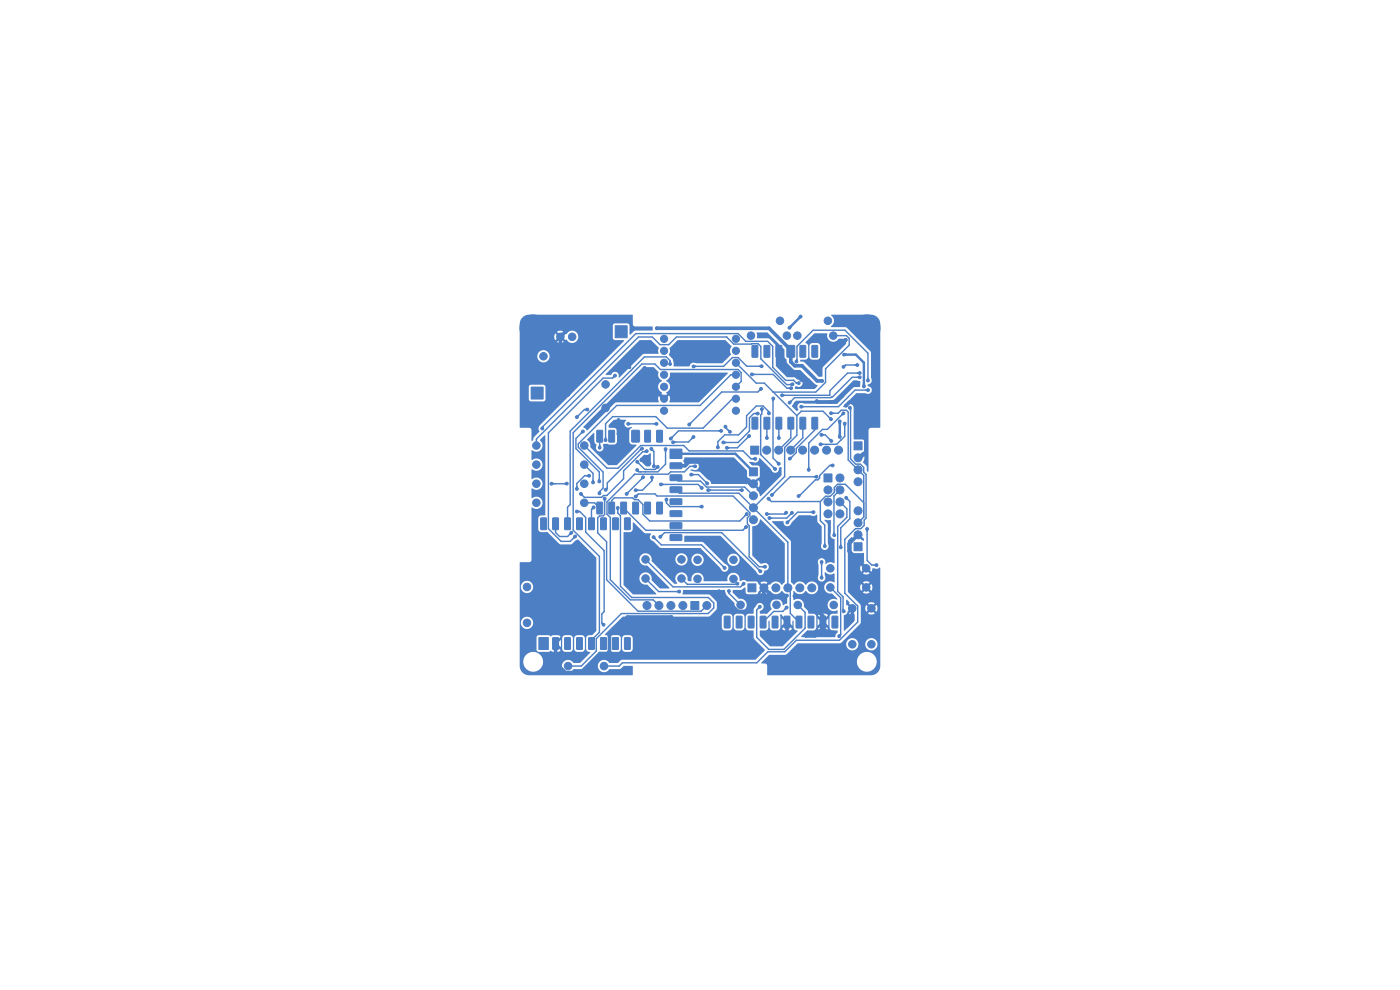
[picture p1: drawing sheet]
<svg xmlns="http://www.w3.org/2000/svg" width="297mm" height="210mm" viewBox="0 0 297 210" stroke-linecap="round" stroke-linejoin="round" font-family="sans-serif">
<g fill="#4d7fc4" stroke="#4d7fc4" stroke-width=".21">
<path d="M159 99.2h1.7v1.7h-1.7z"/>
<path d="M176.5 130.7h1.1l.1 .1 .1 2.2-.2 .2-1.1-.1z"/>
<path d="M174 130.7h1l.2 .1v2.2l-.1 .2-1.1-.1z"/>
<path d="M171.5 130.7h1l.2 .1v2.2l-.1 .2-1.2-.1z"/>
<path d="M168.9 130.7h1l.2 .1v2.2l-.1 .2-1.1-.1z"/>
<path d="M166.4 130.7h1l.2 .1v2.2l-.1 .2-1.2-.1z"/>
<path d="M163.8 130.7h1.1l.1 .1 .1 2.2-.2 .2-1.1-.1z"/>
<path d="M161.3 130.7h1l.2 .1v2.2l-.1 .2-1.1-.1z"/>
<path d="M158.8 130.7h1l.2 .1v2.2l-.1 .2-1.2-.1z"/>
<path d="M156.2 130.7h1l.2 .1v2.2l-.1 .2-1.1-.1z"/>
<path d="M153.7 130.7h1l.2 .1v2.2l-.1 .2-1.2-.1z"/>
<path d="M174.8 100.5h1.7v1.7h-1.7z"/>
<path d="M142.1 95.3h2.6v2h-2.6z"/>
<path d="M142.2 98.2h2.4l.1 1.1-.2 .1h-2.3l-.1-.2z"/>
<path d="M142.2 100.8l2.4-.1 .1 1.2-.2 .1h-2.3l-.1-.2z"/>
<path d="M142.2 103.3h2.4l.1 1.1-.2 .1h-2.3l-.1-.2z"/>
<path d="M142.2 105.8h2.4l.1 1.1-.2 .2-2.3-.1-.1-.1z"/>
<path d="M142.2 108.4l2.4-.1 .1 1.2-.2 .1h-2.3l-.1-.2z"/>
<path d="M142.2 110.9h2.4l.1 1.1-.2 .1h-2.3l-.1-.2z"/>
<path d="M142.2 113.5l2.4-.1 .1 1.2-.2 .1h-2.3l-.1-.2z"/>
<path d="M112.7 82.1h2.5v2.6h-2.5z"/>
<path d="M181.2 115.1h1.7v1.7h-1.7z"/>
<path d="M146.6 127.6h1.7v1.7h-1.7z"/>
<path d="M158.7 123.9h1.7v1.7h-1.7z"/>
<path d="M126.6 91.3h1.1l.1 .1 .1 2.2-.2 .2-1.1-.1z"/>
<path d="M129.2 91.3h1l.2 .1v2.2l-.1 .2-1.2-.1z"/>
<path d="M131.7 91.3h1l.2 .1v2.2l-.1 .2-1.1-.1z"/>
<path d="M134.1 91.3h1.3l.3 .1v2.1l-.2 .3h-1.3l-.2-.2z"/>
<path d="M136.8 91.3h1l.2 .1v2.2l-.1 .2-1.1-.1z"/>
<path d="M139.3 91.3h1.1l.1 .1 .1 2.2-.2 .2-1.1-.1z"/>
<path d="M126.6 106.6l1.1-.1 .1 .1 .1 2.2-.2 .2-1.1-.1z"/>
<path d="M129.2 106.6l1-.1 .2 .1v2.2l-.1 .2-1.2-.1z"/>
<path d="M131.7 106.6l1-.1 .2 .1v2.2l-.1 .2-1.1-.1z"/>
<path d="M134.3 106.6l1-.1 .2 .1v2.2l-.1 .2-1.2-.1z"/>
<path d="M136.8 106.6l1-.1 .2 .1v2.2l-.1 .2-1.1-.1z"/>
<path d="M139.3 106.6l1.1-.1 .1 .1 .1 2.2-.2 .2-1.1-.1z"/>
<path d="M159.3 94.6h1.7v1.7h-1.7z"/>
<path d="M130.5 69.1h2.5v2.5h-2.5z"/>
<path d="M114.3 135.2h2v2.6h-2z"/>
<path d="M117.3 135.3l1-.1 .2 .2v2.2l-.1 .2-1.2-.1z"/>
<path d="M119.8 135.3l1-.1 .2 .2v2.2l-.1 .2-1.1-.1z"/>
<path d="M122.4 135.3l1-.1 .2 .2v2.2l-.1 .2-1.2-.1z"/>
<path d="M124.9 135.3l1-.1 .2 .2v2.2l-.1 .2-1.1-.1z"/>
<path d="M127.4 135.3h1.2v2.5l-1.2-.1z"/>
<path d="M130 135.3h1.2l-.1 2.5-1.2-.1z"/>
<path d="M132.5 135.3l1-.1 .2 .2v2.2l-.1 .2h-.9l-.2-.1z"/>
<path d="M114.7 109.9l1.1-.1 .1 .2 .1 2.2-.2 .2-1.1-.1z"/>
<path d="M117.3 109.9l1-.1 .2 .2v2.2l-.1 .2-1.2-.1z"/>
<path d="M119.8 109.9l1-.1 .2 .2v2.2l-.1 .2-1.1-.1z"/>
<path d="M122.4 109.9l1-.1 .2 .2v2.2l-.1 .2-1.2-.1z"/>
<path d="M124.9 109.9l1-.1 .2 .2v2.2l-.1 .2-1.1-.1z"/>
<path d="M127.4 109.9l1.1-.1 .1 .2 .1 2.2-.2 .2-1.1-.1z"/>
<path d="M130 109.9l1-.1 .2 .2v2.2l-.1 .2-1.2-.1z"/>
<path d="M132.5 109.9l1-.1 .2 .2v2.2l-.1 .2-1.1-.1z"/>
<path d="M181.2 93.7h1.7v1.7h-1.7z"/>
<path d="M159.6 73.3h1l.2 .1v2.2l-.1 .2-1.2-.1z"/>
<path d="M162.1 73.3h1l.2 .1v2.2l-.1 .2-1.1-.1z"/>
<path d="M164.7 73.3h1l.2 .1v2.2l-.2 .2-1.1-.1z"/>
<path d="M167 73.3h1.4l.2 .1v2.1l-.1 .3h-1.3l-.3-.2z"/>
<path d="M169.7 73.3h1.1l.1 .1v2.2l-.1 .2-1.1-.1z"/>
<path d="M172.3 73.3h1l.2 .1v2.2l-.1 .2-1.2-.1z"/>
<path d="M159.6 88.6l1-.1 .2 .1v2.2l-.1 .2-1.2-.1z"/>
<path d="M162.1 88.6l1-.1 .2 .1v2.2l-.1 .2-1.1-.1z"/>
<path d="M164.7 88.6l1-.1 .2 .1v2.2l-.2 .2-1.1-.1z"/>
<path d="M167.2 88.6l1-.1 .2 .1v2.2l-.1 .2-1.2-.1z"/>
<path d="M169.7 88.6l1.1-.1 .1 .1v2.2l-.1 .2-1.1-.1z"/>
<path d="M172.3 88.6l1-.1 .2 .1v2.2l-.1 .2-1.2-.1z"/>
<circle cx="159.8" cy="102.6" r=".85"/>
<circle cx="159.8" cy="105.2" r=".85"/>
<circle cx="159.8" cy="107.7" r=".85"/>
<circle cx="159.8" cy="110.2" r=".85"/>
<circle cx="169.2" cy="128.3" r=".8"/>
<circle cx="176.9" cy="128.3" r=".8"/>
<circle cx="128.5" cy="86.5" r=".8"/>
<circle cx="128.5" cy="81.5" r=".8"/>
<circle cx="178.2" cy="101.4" r=".85"/>
<circle cx="175.6" cy="103.9" r=".85"/>
<circle cx="178.2" cy="103.9" r=".85"/>
<circle cx="175.6" cy="106.5" r=".85"/>
<circle cx="178.2" cy="106.5" r=".85"/>
<circle cx="175.6" cy="109" r=".85"/>
<circle cx="178.2" cy="109" r=".85"/>
<circle cx="115.3" cy="78.1" r=".8"/>
<circle cx="115.3" cy="75.6" r=".8"/>
<circle cx="113.9" cy="88.4" r="1.27"/>
<circle cx="128.1" cy="141.3" r=".8"/>
<circle cx="120.5" cy="141.3" r=".8"/>
<circle cx="176.1" cy="120.6" r=".8"/>
<circle cx="183.8" cy="120.6" r=".8"/>
<circle cx="169.1" cy="71.2" r=".8"/>
<circle cx="176.8" cy="71.2" r=".8"/>
<circle cx="184.9" cy="136.7" r=".8"/>
<circle cx="184.9" cy="129" r=".8"/>
<circle cx="182" cy="113.4" r=".85"/>
<circle cx="182" cy="110.9" r=".85"/>
<circle cx="182" cy="108.4" r=".85"/>
<circle cx="113.8" cy="106.7" r=".8"/>
<circle cx="124" cy="106.7" r=".8"/>
<circle cx="118.9" cy="71.4" r=".8"/>
<circle cx="121.4" cy="71.4" r=".8"/>
<circle cx="137" cy="118.7" r=".8"/>
<circle cx="144.6" cy="118.7" r=".8"/>
<circle cx="137.2" cy="128.4" r=".85"/>
<circle cx="139.8" cy="128.4" r=".85"/>
<circle cx="142.3" cy="128.4" r=".85"/>
<circle cx="144.9" cy="128.4" r=".85"/>
<circle cx="149.9" cy="128.4" r=".85"/>
<circle cx="111.8" cy="132.1" r=".8"/>
<circle cx="111.8" cy="124.5" r=".8"/>
<circle cx="148" cy="118.7" r=".8"/>
<circle cx="155.6" cy="118.7" r=".8"/>
<circle cx="156.1" cy="87.1" r=".76"/>
<circle cx="156.1" cy="84.6" r=".76"/>
<circle cx="156.1" cy="82" r=".76"/>
<circle cx="156.1" cy="79.5" r=".76"/>
<circle cx="156.1" cy="77" r=".76"/>
<circle cx="156.1" cy="74.4" r=".76"/>
<circle cx="156.1" cy="71.9" r=".76"/>
<circle cx="140.9" cy="71.9" r=".76"/>
<circle cx="140.9" cy="74.4" r=".76"/>
<circle cx="140.9" cy="77" r=".76"/>
<circle cx="140.9" cy="79.5" r=".76"/>
<circle cx="140.9" cy="82" r=".76"/>
<circle cx="140.9" cy="84.6" r=".76"/>
<circle cx="140.9" cy="87.1" r=".76"/>
<circle cx="162.1" cy="124.7" r=".85"/>
<circle cx="164.6" cy="124.7" r=".85"/>
<circle cx="167.1" cy="124.7" r=".85"/>
<circle cx="169.7" cy="124.7" r=".85"/>
<circle cx="172.2" cy="124.7" r=".85"/>
<circle cx="137" cy="122.7" r=".8"/>
<circle cx="144.6" cy="122.7" r=".8"/>
<circle cx="165.5" cy="68" r=".8"/>
<circle cx="175.6" cy="68" r=".8"/>
<circle cx="162.6" cy="95.5" r=".85"/>
<circle cx="165.2" cy="95.5" r=".85"/>
<circle cx="167.7" cy="95.5" r=".85"/>
<circle cx="170.3" cy="95.5" r=".85"/>
<circle cx="172.8" cy="95.5" r=".85"/>
<circle cx="175.3" cy="95.5" r=".85"/>
<circle cx="177.9" cy="95.5" r=".85"/>
<circle cx="126.8" cy="70.4" r="1.27"/>
<circle cx="113.1" cy="69.6" r="2.8"/>
<circle cx="113.8" cy="94.5" r=".8"/>
<circle cx="124" cy="94.5" r=".8"/>
<circle cx="113.8" cy="98.6" r=".8"/>
<circle cx="124" cy="98.6" r=".8"/>
<circle cx="180.8" cy="136.7" r=".8"/>
<circle cx="180.8" cy="129" r=".8"/>
<circle cx="148" cy="122.8" r=".8"/>
<circle cx="155.6" cy="122.8" r=".8"/>
<circle cx="159.3" cy="71.2" r=".8"/>
<circle cx="166.9" cy="71.2" r=".8"/>
<circle cx="182" cy="97.1" r=".85"/>
<circle cx="182" cy="99.7" r=".85"/>
<circle cx="182" cy="102.2" r=".85"/>
<circle cx="183.9" cy="69.6" r="2.8"/>
<circle cx="113.8" cy="102.6" r=".8"/>
<circle cx="124" cy="102.6" r=".8"/>
<circle cx="176.1" cy="124.6" r=".8"/>
<circle cx="183.8" cy="124.6" r=".8"/>
<circle cx="157.1" cy="128.3" r=".8"/>
<circle cx="164.7" cy="128.3" r=".8"/>
<circle cx="173.8" cy="79.4" r=".3"/>
<circle cx="171" cy="134.9" r=".3"/>
<circle cx="137.8" cy="98.3" r=".3"/>
<circle cx="179.4" cy="72.1" r=".3"/>
<circle cx="185.6" cy="90.2" r=".3"/>
<circle cx="185.6" cy="87.7" r=".3"/>
<circle cx="143.3" cy="77" r=".3"/>
<circle cx="167" cy="134.9" r=".3"/>
<circle cx="152.5" cy="125.4" r=".3"/>
<circle cx="117.8" cy="67.2" r=".3"/>
<circle cx="173.3" cy="85.1" r=".3"/>
<circle cx="178.7" cy="84" r=".3"/>
<circle cx="172.8" cy="81.9" r=".3"/>
<circle cx="131.2" cy="89.1" r=".3"/>
<circle cx="166.9" cy="126.4" r=".3"/>
<circle cx="133.5" cy="77.9" r=".3"/>
<circle cx="179.7" cy="132.7" r=".3"/>
<circle cx="168.6" cy="126.5" r=".3"/>
<circle cx="136.1" cy="97.6" r=".3"/>
<circle cx="131.2" cy="92.1" r=".3"/>
<circle cx="150.3" cy="75.7" r=".3"/>
<circle cx="142.4" cy="130.9" r=".3"/>
<circle cx="185.6" cy="88.9" r=".3"/>
<circle cx="120.6" cy="83.7" r=".3"/>
<circle cx="120.9" cy="79" r=".3"/>
<circle cx="176.1" cy="85.3" r=".3"/>
<circle cx="122.5" cy="76.6" r=".3"/>
<circle cx="136.8" cy="78.1" r=".3"/>
<circle cx="176.7" cy="134.2" r=".3"/>
<circle cx="132.3" cy="76.8" r=".3"/>
<circle cx="179.5" cy="86.1" r=".3"/>
<circle cx="178.2" cy="92.7" r=".3"/>
<circle cx="178.2" cy="89.4" r=".3"/>
<circle cx="169.9" cy="67.1" r=".3"/>
<circle cx="167.5" cy="69.5" r=".3"/>
<circle cx="174.4" cy="80.8" r=".3"/>
<circle cx="139.3" cy="69.6" r=".3"/>
<circle cx="134.9" cy="105.3" r=".3"/>
<circle cx="172.6" cy="108.7" r=".3"/>
<circle cx="162.3" cy="120.2" r=".3"/>
<circle cx="167" cy="110.8" r=".3"/>
<circle cx="163.2" cy="109.9" r=".3"/>
<circle cx="158.3" cy="111.8" r=".3"/>
<circle cx="168" cy="108.8" r=".3"/>
<circle cx="158.4" cy="109" r=".3"/>
<circle cx="162.7" cy="109" r=".3"/>
<circle cx="166.8" cy="108.8" r=".3"/>
<circle cx="165.2" cy="92.9" r=".3"/>
<circle cx="176.6" cy="98.7" r=".3"/>
<circle cx="140.1" cy="113.9" r=".3"/>
<circle cx="169.4" cy="105.2" r=".3"/>
<circle cx="161.3" cy="121.2" r=".3"/>
<circle cx="162.7" cy="92.9" r=".3"/>
<circle cx="178.4" cy="116.1" r=".3"/>
<circle cx="179.5" cy="105.6" r=".3"/>
<circle cx="166.9" cy="128.9" r=".3"/>
<circle cx="179" cy="129.7" r=".3"/>
<circle cx="178" cy="134.9" r=".3"/>
<circle cx="177" cy="113.5" r=".3"/>
<circle cx="154.9" cy="91.6" r=".3"/>
<circle cx="159.5" cy="79.4" r=".3"/>
<circle cx="184.2" cy="82.8" r=".3"/>
<circle cx="167.8" cy="82.4" r=".3"/>
<circle cx="170" cy="86.3" r=".3"/>
<circle cx="153.9" cy="90.5" r=".3"/>
<circle cx="165.2" cy="98.4" r=".3"/>
<circle cx="164" cy="84.5" r=".3"/>
<circle cx="157.8" cy="123.8" r=".3"/>
<circle cx="161.6" cy="86.8" r=".3"/>
<circle cx="164.4" cy="99.5" r=".3"/>
<circle cx="156.5" cy="123.8" r=".3"/>
<circle cx="169" cy="76.7" r=".3"/>
<circle cx="146.2" cy="90.1" r=".3"/>
<circle cx="150" cy="102.6" r=".3"/>
<circle cx="184.1" cy="80.7" r=".3"/>
<circle cx="144.1" cy="125.5" r=".3"/>
<circle cx="146.6" cy="100.7" r=".3"/>
<circle cx="161.5" cy="82.5" r=".3"/>
<circle cx="152.3" cy="94.9" r=".3"/>
<circle cx="167.5" cy="85.4" r=".3"/>
<circle cx="182.4" cy="80" r=".3"/>
<circle cx="163.1" cy="87.7" r=".3"/>
<circle cx="165.9" cy="83.8" r=".3"/>
<circle cx="182.4" cy="79.1" r=".3"/>
<circle cx="160.8" cy="87.7" r=".3"/>
<circle cx="153.5" cy="93.9" r=".3"/>
<circle cx="133.3" cy="89.9" r=".3"/>
<circle cx="122.4" cy="88.5" r=".3"/>
<circle cx="139.3" cy="89.9" r=".3"/>
<circle cx="124.6" cy="86.9" r=".3"/>
<circle cx="186" cy="119.9" r=".3"/>
<circle cx="183.9" cy="112.2" r=".3"/>
<circle cx="181.9" cy="77.4" r=".3"/>
<circle cx="180.3" cy="86.5" r=".3"/>
<circle cx="178.9" cy="77.8" r=".3"/>
<circle cx="131.1" cy="107.7" r=".3"/>
<circle cx="132.9" cy="104.8" r=".3"/>
<circle cx="138.7" cy="98.9" r=".3"/>
<circle cx="136.4" cy="101.2" r=".3"/>
<circle cx="138.2" cy="95.2" r=".3"/>
<circle cx="179.1" cy="75.2" r=".3"/>
<circle cx="183.3" cy="82" r=".3"/>
<circle cx="174.1" cy="94.3" r=".3"/>
<circle cx="179.2" cy="89.9" r=".3"/>
<circle cx="134.8" cy="104" r=".3"/>
<circle cx="138.6" cy="113.9" r=".3"/>
<circle cx="138.3" cy="101.3" r=".3"/>
<circle cx="139.5" cy="99" r=".3"/>
<circle cx="135.2" cy="98" r=".3"/>
<circle cx="154.6" cy="125.4" r=".3"/>
<circle cx="153.7" cy="120.5" r=".3"/>
<circle cx="174.3" cy="122.6" r=".3"/>
<circle cx="178.9" cy="87.7" r=".3"/>
<circle cx="171.6" cy="99.7" r=".3"/>
<circle cx="174.3" cy="119.2" r=".3"/>
<circle cx="127.2" cy="95" r=".3"/>
<circle cx="128" cy="132.5" r=".3"/>
<circle cx="122.4" cy="108.5" r=".3"/>
<circle cx="161.2" cy="128.7" r=".3"/>
<circle cx="168.1" cy="81.5" r=".3"/>
<circle cx="160.2" cy="97.3" r=".3"/>
<circle cx="167.5" cy="97.3" r=".3"/>
<circle cx="125.8" cy="102.3" r=".3"/>
<circle cx="157.4" cy="104" r=".3"/>
<circle cx="127.1" cy="102.1" r=".3"/>
<circle cx="163.7" cy="105" r=".3"/>
<circle cx="123.7" cy="91.5" r=".3"/>
<circle cx="141.4" cy="106" r=".3"/>
<circle cx="150.2" cy="104" r=".3"/>
<circle cx="173.2" cy="101.1" r=".3"/>
<circle cx="176.4" cy="93.5" r=".3"/>
<circle cx="148.9" cy="107.5" r=".3"/>
<circle cx="174.3" cy="92.2" r=".3"/>
<circle cx="161.6" cy="77.7" r=".3"/>
<circle cx="117" cy="102.6" r=".3"/>
<circle cx="141.2" cy="95.3" r=".3"/>
<circle cx="120.2" cy="102.6" r=".3"/>
<circle cx="135.2" cy="99.7" r=".3"/>
<circle cx="147.1" cy="77.7" r=".3"/>
<circle cx="122.4" cy="103.7" r=".3"/>
<circle cx="125" cy="100.9" r=".3"/>
<circle cx="147.1" cy="92.7" r=".3"/>
<circle cx="142.8" cy="93.8" r=".3"/>
<circle cx="140.2" cy="102.8" r=".3"/>
<circle cx="148.9" cy="103.5" r=".3"/>
<circle cx="154.2" cy="95" r=".3"/>
<circle cx="158.9" cy="92.5" r=".3"/>
<circle cx="115" cy="90.9" r=".3"/>
<circle cx="169.4" cy="81.3" r=".3"/>
<circle cx="163" cy="105.8" r=".3"/>
<circle cx="175" cy="115.9" r=".3"/>
<circle cx="176.3" cy="87.7" r=".3"/>
<circle cx="176.3" cy="88.9" r=".3"/>
<circle cx="122" cy="113.8" r=".3"/>
<circle cx="130.5" cy="79.7" r=".3"/>
<circle cx="147.5" cy="98.9" r=".3"/>
<circle cx="128.5" cy="93.4" r=".3"/>
<circle cx="128.3" cy="105.8" r=".3"/>
<circle cx="127.2" cy="104.7" r=".3"/>
<circle cx="142.2" cy="77.2" r=".3"/>
<circle cx="142.3" cy="93" r=".3"/>
<circle cx="153" cy="91.4" r=".3"/>
<circle cx="121.2" cy="113" r=".3"/>
<circle cx="137.2" cy="95.7" r=".3"/>
<circle cx="123.2" cy="104.8" r=".3"/>
<circle cx="128.5" cy="103.9" r=".3"/>
<circle cx="125.9" cy="107.6" r=".3"/>
<circle cx="136.2" cy="95.2" r=".3"/>
</g>
<g fill="none" stroke="#4d7fc4" stroke-width=".77">
<path d="M117 78.1h-3.9l-1.7 1.7v6l2.5 2.6M117.8 67.2h1.6l1.8 1.9M121.2 69.1h4.3l1.3 1.3M121.2 69.1l-2.3 2.4v4.7l-1.9 1.9M122.5 76.6v.8l-1.6 1.6h-3.1l-.8-.9M132.3 76.8l1.2 1.1M136.7 78.1v2.4l4.2 4.1M139.3 69.6h23.9l4.6 4.7v2.5l.8 .8h1.5l3.2 3.2h1.1M143.3 77h.1M150.3 75.7h-5.6l-1.3 1.3M165.2 74.5v1.3l4.9 4.8h1.4l1.3 1.3M179.4 72.1l-5.6 5.6v1.8"/>
<path d="M131.2 89.1v3M136.1 97.6h.3l.7 .7h.7M143.4 98.8h2l.8-.8h8.3l4.6 4.6h.7M178.7 84l-1.3 1.3h-4l-.1-.2M179.5 86.1l.7-.8h3.1l2.3 2.4v2.5h-1l-.9 .8v4.9l-1.2 1.2h-.5M182 113.4l-1.9 2v1.5l3.7 3.7M142.4 130.9h-9.3l-3.8 3.8v3.5l-.4 .5h-1.7l-4 4h-3.3l-2-2.1v-4.1M152.5 125.4v.3l4 4h1.8l3.8-3.8v-1.2l2 2.1h2.4l.4-.4M167 132v2.9M167 134.9h.1M168.6 126.5h1.7l4.3 4.2v2.5M174.6 133.2l-1.7 1.7h-1.9"/>
<path d="M174.6 133.2l.9 1h1.2M180.8 129.1v2.5l-1 1.1"/>
</g>
<g fill="none" stroke="#4d7fc4" stroke-width=".3">
<path d="M130.5 79.7l-.6 .5h-2l-11.6 11.6v20.3l2.7 2.7h2l1-1M133.8 78.6l-12.8 12.9v15.5l-.6 .6v3.5M133.8 78.6h.1M134.2 78.2h.1M134.2 78.2l-.4 .4M142.1 77.2v-.7l-.7-.8h-4.7l-2.5 2.5M154.2 71.5l1.5 1.5 5.1-.1 .6 .6v2.6l5.5 5.5 1.2-.1M154.2 71.5h.1M154.2 71.5h-10.7l-1.6 1.6h-1.9l-1.6-1.6h-3l-21.6 21.6v1.4M156.1 77l4.3 4.3h1.8l6.8 6.9M156.1 79.5h-1.1l-6.5 6.5h-17.7l-8.1 8.2v.7l5.2 5.2v3.4l-.7 .8v.4M159.5 79.4h4.5l2.9 3h.9"/>
<path d="M161.6 77.7h-3.2l-1.8-1.9h-1.2l-1.9 1.9h-6.4M169 76.7l.1-.1v-3.1l3.4-3.5h6.8l4.8 4.9v5.8M176.8 71.2h2.8l.6 .6v1.4l-5.1 5v2.9l-2 2.1h-9M181.9 77.4h-2.5l-.5 .4M182.4 79.1h-2.6l-3.8 3.8v1h-10.1M182.4 79.1h.1M123.7 91.5l-1.5 1.5v2.2l4.9 4.9v2M123.9 94.5l4.9 4.8h2.3l4.8-4.8h9.2l1.1 1.1h11.4l1.7 1.7h.9M123.9 98.6l1.9 1.8v1.9M124.6 86.9h-.6l-1.6 1.6M127.2 92.5v2.5M133.3 89.9h6"/>
<path d="M135.2 98l1.6 1.6h2.2l.5-.6M135.2 98h.1M136.2 95.2l-7.4 7.3v1.1l-.3 .3M137.1 99.6h.1M137.2 95.7l-.8 .1-4.1 4.1v1.7l-3.5 3.5h-.8l-.4 .4h-3.6l-.8-.7M138.2 95.2l.5 .6v3.1M141.2 95.3v3.2l-1.6 1.6h-4l-.4-.4M147.1 92.7l-1.1 1.1h-3.2M147.5 98.9h-1.1l-1.2 1.2h-2.9l-.5 .5h-7.2l-5.8 5.9v2.6l.7 .7v13.2l4.2 4.2h4.9l1.2 1.3M153 91.4h-9.1l-1.6 1.6M153.9 90.5v.1l.9 1M156.1 82l1.1-1.1v-1.9l-.6-.6h-16.5l-1.2-1.2h-2.7l-14.6 14.6v20.7l5.6 5.5v16.1l-1.7 1.7v.7"/>
<path d="M156.1 84.6h-.7l-6.2 6.2h-7.6l-2.5-2.4h-9.1l-1.5 1.5v3.5M158.9 92.5l-2.5 2.5h-2.2M160.8 87.7h-.9l-.9 .9v2.9l-2.4 2.4h-3.2M161.5 82.5l-.7 .7h-7.7l-6.9 6.9M161.6 86.8v1l-.2 .2v8.4l3 3.1M162.7 89.8v3.1M163.1 87.7v-.3l-1.2-1.3h-1.5l-2 2.1v2.4l-1.7 1.7h-3l-1.4 1.4v1.2M164 84.5v12.7l1.2 1.2M165.2 89.8v3.1M167.8 89.8v3.1l-2.6 2.6M169 88.2v4.1l-2.5 2.6v6.2l-6.7 6.6M169.4 81.3h-.4l-.7-.6h-1.6l-2.8-2.8v-4.4l-1-1.1h-4.7l-1.6-1.6h-21.7l-19.9 19.8v.3"/>
<path d="M170 87.2h.1M170 87.2h4.6l1.7 1.7M170 87.2l-1 1M170.3 89.8v3.1l-2.6 2.6M172.8 89.8v1.4l-3.9 3.9v.9l-1.4 1.3M174.2 92.2h.9l1.3 1.3M176.3 87.7h1.5l.6-.7h1.2l.3 .4v10.2l3.3 3.3v8.8l-1.2 1.2M176.6 98.7h-.6l-2.1 2.2v.5l-.4 .4h-.5l-3.6 3.4M178.4 93.3h.1M178.9 87.7l-3.4 3.4h-1l-2.9 2.9v5.7M179.2 89.9v2.7l-1.7 1.7h-3.4M180.3 86.5l.1 .1v10.8l1.1 1.1h1l.7 .7v1l.5 .5v9.2l-.4 .4v1.1l-.7 .8h-1.1l-2.3 2.2v11.4l2.8 2.8v3.3l-3.9 3.9h-9.2l-2.4 2.5h-3.6l-2.3 2.3h-28.6l-.6 .7h-3.3"/>
<path d="M182.4 80h-1.6l-4.2 4.2-.3 .2h-7.7l-1.1 1M184.1 82.8h-2.7l-3.5 3.5h-7.9M117.8 102.6h.1M117.9 111.1v1.9l.8 .8h1.7l.8-.8M120.2 102.6h-3.2M122.4 108.5h.6l1.3 1.3v3.1l3.9 3.9v12.9l-.5 .5v2l.3 .3M123.9 106.7h2.2l1.1 1.1M125 100.9h-1l-1.6 1.7v1.1M125.9 107.6l-.4 .5v3M128.3 105.8v3.3l-.4 .3h-.7l-.4 .4v3.3l1.9 1.8v8.1l6.7 6.7h13.3l1.2-1.2M128.3 105.8h.1M129.8 107.8v-1.6l.5-.6h3.9l.4 .4h.8l1 1v2.1l1.4 1.4h19.1l1.5-1.5"/>
<path d="M131 107.7v1.1l.6 .6v15l2.4 2.3h16.3l1.1 1.2v1.1l-1.2 1.2h-18.4l-5.3 5.3v2.6l-3.2 3.2h-2.8M132.3 107.8l4.7 4.7h20.6l.7-.7M134.9 105.3l.5-.5h3.6l.4 .4h16.1l3.6 3.6v.5l-.6 .5v1.3l.4 .4v6.6l2.1 2.1h1.3M135.9 100.1h.1M136.4 101.2l-3.5 3.6M136.9 100.1h.1M137 118.7l5.8 5.8h14.3l.7-.7M138.3 101.3v.7l-2 2h-1.5M138.6 113.9l1.7 1.7h8.5l4.9 4.9M140.1 113.9l.9-.9h12.1l8.2 8.2M140.2 102.8h7.9l.8 .7M141.4 106v.7l.8 .8h6.7"/>
<path d="M143.4 101.3v.2l.5 .6h4.7l1.3 1.2h8.1l1.8 1.9M143.4 103.9l.7 .7h12.6l10.4 10.4v9.7l.5 .5v4.9l1.9 1.9M146.6 100.7h1.6l1.8 1.9M150.2 104h7.2M163 105.8l.6 .6h10.4M166.8 108.8l-.3 .2h-3.8M168 108.8l-1.1 1.1h-3.7M172.6 108.7h-3.4l-2.2 2.1M173.2 101.1h-5.6l-3.9 3.9M174 106.4v4.1l1 .9v4.5M174 106.4l1.2-1.1h.9l.9-.9v-1l.7-.7h1.6l3.9 3.9M174.3 119.2v3.4"/>
<path d="M178.2 106.5l1.5 1.4v1.8l-2 2v13.8l1.1 1.1v2.9l.2 .2M178.2 103.9h.1M178.2 103.9l-1.3 1.3 .1 8.3M179.5 105.6l.8 .8v3.6l-1.9 2v4.1M183.9 112.2v6.7l1 1h1.1M137 122.7l2.7 2.8h4.4M144.6 122.7l1.2 1.3h10.5l.1-.2M154.6 125.4v.4l2.5 2.5M166.9 128.9l-.9 .8h-1.9l-2.2 2.3M169.2 128.3l1.6 1.6v3.4l-4.5 4.5h-3.2l-2.6-2.6v-5.8l.7-.7M176.1 124.6l2.2 2.2v7.8l-.3 .4M176.7 134.1v.1"/>
</g>
<path d="M167.5 69.5h.1M169.8 67.2l-2.3 2.3M179.1 75.2h2.5l1.7 1.7v5.1M143.4 96.3h12.6l3.8 3.7M178.2 89.4v3.3" fill="none" stroke="#4d7fc4" stroke-width=".52"/>
<g fill="#4d7fc4">
<path d="M134.7 105.1l.5-.3 .2 .2-.3 .5z"/>
<path d="M167.2 82.2l.6-.1v.5l-.6-.1z"/>
<path d="M181.8 79l.5-.2v.6l-.5-.1z"/>
<path d="M123.4 91.4l.4 .4-.4 .2-.3-.2z"/>
<path d="M138.2 95.2l.2-.1 .3 .4-.2 .2-.5-.2z"/>
<path d="M153.2 120.2l.2-.2 .5 .2-.4 .4z"/>
<path d="M136.2 101.1l.4 .4-.5 .3-.2-.2z"/>
<path d="M176.8 112.9h.3l.2 .6h-.6z"/>
<path d="M139.9 113.6l.5-.2 .2 .2-.3 .4z"/>
<path d="M146.9 92.5l.4 .4-.5 .3-.2-.2z"/>
<path d="M161 77.5l.5-.1v.6l-.5-.2z"/>
<path d="M159.6 97.2l.6-.2v.6l-.6-.1z"/>
<path d="M176.4 87.4l.5 .1v.3l-.5 .1z"/>
<path d="M153.5 93.6l.5 .1v.3l-.5 .1z"/>
<path d="M160.9 128.6l.5 .4-.5 .2-.2-.2z"/>
<path d="M123.2 104.8l.3-.2 .2 .5-.2 .2-.4-.3z"/>
<path d="M160.8 120.9l.2-.2 .5 .3-.4 .4z"/>
<path d="M167.4 97l.5-.2 .2 .2-.3 .5z"/>
<path d="M155.9 123.8l.4-.2 .1 .2v.3h-.5z"/>
<path d="M185.4 119.7l.5-.1v.6l-.5-.2z"/>
<path d="M169.6 67l.4 .4-.4 .3-.3-.3z"/>
<path d="M132.8 104.5l.4-.2 .3 .2-.3 .4z"/>
<path d="M134.9 103.7l.5 .1v.3l-.5 .2z"/>
<path d="M146.7 100.4l.5 .1v.3l-.5 .2z"/>
<path d="M117.1 102.3l.5 .2v.3l-.5 .1z"/>
<path d="M115.1 90.3l.3 .2-.1 .5-.5-.3z"/>
<path d="M166 83.6l.5 .1v.3l-.5 .1z"/>
<path d="M163.6 104.8l.5-.3 .2 .2-.3 .5z"/>
<path d="M162.5 92.3h.3l.2 .5h-.6z"/>
<path d="M142 76.6h.3l.1 .6h-.5z"/>
<path d="M181.3 77.3l.5-.2v.6l-.5-.1z"/>
<path d="M167.4 85.2l.4-.3 .2 .2-.2 .5z"/>
<path d="M165.1 92.3h.3l.1 .5h-.6z"/>
<path d="M161.3 86.8h.6l-.1 .6h-.3z"/>
<path d="M121.8 113.6l.4 .4-.5 .3-.2-.2z"/>
<path d="M175.8 88.6l.2-.2 .5 .3-.5 .4z"/>
<path d="M166.6 128.7l.4 .4-.4 .3-.2-.2z"/>
<path d="M176 93l.5 .3-.4 .4-.3-.5z"/>
<path d="M135.9 95l.5 .4-.6 .2-.2-.2z"/>
<path d="M183 81.4h.5l.1 .5h-.6z"/>
<path d="M142.8 93.5l.6 .1v.3l-.6 .2z"/>
<path d="M158 111.6l.4 .4-.4 .3-.2-.2z"/>
<path d="M127.1 94.4h.3l.1 .5h-.6z"/>
<path d="M164.7 98.1l.2-.2 .5 .2-.4 .4z"/>
<path d="M138.6 98.3h.3l.1 .6h-.6z"/>
<path d="M177.9 89.5h.5v.5h-.5z"/>
<path d="M180 86.7l.6-.3v.6h-.3z"/>
<path d="M153.9 90.5h.3l.1 .4-.2 .2-.4-.3z"/>
<path d="M130.2 79.5l.4 .4-.4 .3-.2-.2z"/>
<path d="M178.8 77.6l.6-.3-.2 .7z"/>
<path d="M166.9 110.6l.4-.3 .3 .2-.3 .5z"/>
<path d="M115.5 92.4l.2 .1v16.7l-1.1 .2-.4 .3v2.5a.68 .68 0 0 0 .6 .7h1.3l2.5 2.4 .4 .2h2.2l.8-.8 .6-.3 3.9 3.9v15.5l-.8 .9-1 .1-.3 .3v2.6a.9 .9 0 0 0 .8 .7l-2.1 2.2h-1.5a1.32 1.32 0 0 0-2-.2 1.32 1.32 0 0 0 .1 2 1.32 1.32 0 0 0 2-.5h1.9l3.6-3.6h1.4l.3-.1 .3-.4v-2.5h.2v2.5l.3 .4 1.4 .1 .5-.3 .1-.3v-2.3h.3v2.2a.7 .7 0 0 0 .6 .7l1.2-.1 .4-.6v-2.4l-.5-.5h-1.1a.7 .7 0 0 0-.6 .7h-.3l-.1-.4-.5-.3h-1.1l-.4 .3-.2 .3h-.2a.84 .84 0 0 0-.8-.6l3.7-3.9h21v2.3a.68 .68 0 0 0 .7 .6h1l.5-.4 .1-2.5h.3v2.3a.68 .68 0 0 0 .6 .6h1.1l.5-.4v-2.5a.68 .68 0 0 0-.6-.6h-1.2l-.4 .6h-.3l-.3-.5-.3-.1h-1.3l-.4 .6h-21h18.2l.4-.1 1.3-1.4v-1.7l-1.4-1.4-5.7-.1-.1-.1 .2-.9h8.7l.4 1.1 1.7 1.8a1.32 1.32 0 0 0 1.3 1.6 1.32 1.32 0 0 0 1.3-1.5 1.32 1.32 0 0 0-1.7-1.1l-1.3-1.3 .1-.5 1.8-.1 .8-.5 .1 1.1 .2 .3 2 .1 .3-.2 .2-.4 .7-.7 .3 .4-.6 .6a1.33 1.33 0 0 0 1.5 0l-.6-.6 .3-.4 .7 .7 .2-.1a1.43 1.43 0 0 0 2.5-.1l1.1 .9v1.8l-.9 .4a1.35 1.35 0 0 0-1.8-1.3 1.35 1.35 0 0 0-.6 2.1l-1 1h-1.5v-.5l.4-.3a.82 .82 0 0 0 .1-1.4 .82 .82 0 0 0-1.3 .5l-.5 .7v.9l-1.1 .1-.5 .4-.1 2.5a.68 .68 0 0 0 .6 .6l1.1 .1 .1 1.7 2.3 2.4-2 2h-28.3l-.9 .7h-1.8a1.34 1.34 0 0 0-2-.3 1.34 1.34 0 0 0 0 2 1.34 1.34 0 0 0 2-.4h2.1l.9-.6h1.8l.1 .1v1.7l-.1 .1h-21.8a2 2 0 0 1-2-2v-.9h.7a2.11 2.11 0 0 0 3 2 2.11 2.11 0 0 0 .4-3.6 2.11 2.11 0 0 0-3.4 1.3v.3h-.7v-5.1h3.5v2.6l.2 .3 .3 .2h2.1a.5 .5 0 0 1 .9 0h1.1l.5-.4-1-1 .4-.3 .7 .7v-1.6l-.7 .7-.4-.3 .7-.7h.7v2.2a.68 .68 0 0 0 .6 .7h1.1l.5-.4v-2.5h.3v2.2a.68 .68 0 0 0 .6 .7h1.1l.5-.4 .1-2.5a.68 .68 0 0 0-.7-.7l-1.2 .1-.4 .6h-.3l-.1-.4-.4-.3-1.3 .1-.4 .6h-.7l.3-.3-.5-.4-1.3 .1a.5 .5 0 0 1-.7-.1h-2.2l-.4 .5h-3.5v-3.2h.2a1.31 1.31 0 0 0 1.8 1.4 1.31 1.31 0 0 0 .3-2.2 1.31 1.31 0 0 0-2.1 .8h-.2v-7.6h.2a1.3 1.3 0 0 0 1.8 1.3 1.3 1.3 0 0 0 .3-2.2 1.3 1.3 0 0 0-2.1 .7v.2h-.2v-5.1h2l.5-.5v-11l.1-.2a1.33 1.33 0 0 0 1.8-.1 1.33 1.33 0 0 0 0-1.8 1.33 1.33 0 0 0-1.9 0v-2l.1-.1a1.33 1.33 0 0 0 1.8-.1 1.33 1.33 0 0 0 0-1.9 1.33 1.33 0 0 0-1.9 0v-1.9l.1-.2a1.33 1.33 0 0 0 1.8-.1 1.33 1.33 0 0 0 0-1.8 1.33 1.33 0 0 0-1.9 0v-2l.1-.1a1.35 1.35 0 0 0 1.9-.2 1.35 1.35 0 0 0-.3-2z"/>
<path d="M179.9 114.6l.7-.6 .3 .2 .6-.6 .4 .3-1.2 1v2l.4 .4h2.2l.1 2-.4 .2 .7 .7-.3 .3-.7-.7a1.29 1.29 0 0 0 0 1.5l.7-.7 .3 .4-.6 .7a1.29 1.29 0 0 0 1.4-.1l-.7-.6 .4-.4 .6 .7 .3-.8 .9 .2 .7-.3v20.8a2 2 0 0 1-2 2h-21.8l-.1-.1-.1-2-.3-.3-.8-.1-.1-.1 .3-.3h20a2.11 2.11 0 0 0 2.9 2 2.11 2.11 0 0 0 .5-3.6 2.11 2.11 0 0 0-3.4 1.3v.3h-20l1.4-1.4 3.6-.1 2.3-2.2h10.4a1.3 1.3 0 0 0 1.3 1.4 1.3 1.3 0 0 0 1.3-1.4h1.5v.2a1.3 1.3 0 0 0 1.9 1 1.3 1.3 0 0 0 0-2.2 1.3 1.3 0 0 0-1.9 1h-1.5v-.2a1.3 1.3 0 0 0-1.4-1 1.3 1.3 0 0 0-1.2 1.2h-10.4l9.3-.2 4.1-4.2 .1-3.3h1l.2 .9 .7-.7 .3 .4-.7 .6a1.29 1.29 0 0 0 1.5 0l-.7-.6 .4-.4 .7 .6a1.29 1.29 0 0 0-.1-1.4l-.6 .7-.4-.3 .6-.8a1.29 1.29 0 0 0-1.4 .1l.7 .7-.3 .3-.7-.7-.2 .6h-1l-.1-.7-2.6-2.6v-1.1h2.6l.2 .8 .7-.6 .3 .3-.7 .7a1.29 1.29 0 0 0 1.5 0l-.7-.7 .4-.3 .7 .6a1.29 1.29 0 0 0-.1-1.4l-.6 .7-.4-.4 .7-.7a1.29 1.29 0 0 0-1.5 0l.7 .7-.3 .4-.7-.7-.2 .6h-2.6z"/>
<path d="M163.1 131.7l.2 .1v1.3a.68 .68 0 0 0 .6 .6h1.1l.5-.4-.1-2.8 .2-.1h.3l1 1.2-.3 .3-.8-.7v1.5l.8-.7 .3 .4-1 1 .2 .2 .4 .1 1.3-.1 .2-.2-1-1 .4-.4 .7 .7 .1-1 .2 .1v1.3a.88 .88 0 0 0 .8 .7l-3.1 3.3h-2.7l-2.2-2.2v-1.1l1.2-.1 .6-.4z"/>
<path d="M163.8 110.6h2.4a.82 .82 0 0 0 .5 1 .82 .82 0 0 0 1-.4l.3-.4 1.5-1.5h2.4l.8 .2 .6-.3 .1 1.4 .9 1.1v3.5l-.1 .5a.81 .81 0 0 0 .8 1 .81 .81 0 0 0 .7-1.1l-.1-4.3-.7-.9v-.2l1.4 .2-.1 3a1.11 1.11 0 0 0 .9 1.1l-.1 4.9a2.02 2.02 0 0 0-1.9 .2v-.1a.81 .81 0 0 0-.7-1.1 .81 .81 0 0 0-.9 1l.1 2.5-.1 .5a.81 .81 0 0 0 .8 1 .81 .81 0 0 0 .8-1.1l-.1-.8 .1-.1a1.49 1.49 0 0 0 1.9 .2v1.9a1.57 1.57 0 0 0-2.1 .6 1.37 1.37 0 0 0 1.6 1.8l1.1 1.1v.2a1.35 1.35 0 0 0-2 1.2 1.35 1.35 0 0 0 2.1 1.1l-.1 .7h-1.2l-.4 .6v2.5l.6 .4 1.1 .1v.4l-.4 .4-.1 .6-7.2-.1v-.1l1.2-1.3h1.4l.4-.2 .2-.4v-1.9h.2v1.5l.8-.7 .3 .4-1 1 .2 .2 1.4 .1 .5-.2v-.1l-1-1 .4-.4 .7 .7v-1.5l-.7 .7-.4-.3 1-1v-.1l-.5-.3h-1.1l-.4 .3-.1 .1 1 1-.3 .3-.8-.7h-.2v-.4a.68 .68 0 0 0-.7-.6h-1l-.1-.6-.8-.9a1.4 1.4 0 0 0-.6-1.5 1.4 1.4 0 0 0-1.6 .1l-.1-1.8 .1-.1a1.47 1.47 0 0 0 2.6-.1 1.39 1.39 0 0 0 2.1 .5 1.39 1.39 0 0 0 0-2.2 1.39 1.39 0 0 0-2.2 .5 1.48 1.48 0 0 0-2.5 0l-.6-.7v-8.6l-4-4z"/>
<path d="M179.8 129.7l.6-.6 .4 .4-.7 .6 .4 .2h.8v1.3l-2.2 2.2-.1-.1v-3.1a1.11 1.11 0 0 0 .8-.9z"/>
<path d="M179.5 127.3l.2-.1 .5 .5-.1 .3 .7 .7-.4 .3-.7-.7h-.2z"/>
<path d="M134.3 110.9l.1-.1 2.3 2.3h1.3l.1 .2a.8 .8 0 0 0 .1 1.3l1.7 1.5 .3 .1 8.4 .1 4.2 4.1 .2 .5a.8 .8 0 0 0 1.3 .1 .8 .8 0 0 0-.2-1.2l-1.3-1.2h1.5v.3a1.3 1.3 0 0 0 2 1 1.3 1.3 0 0 0 0-2.3 1.3 1.3 0 0 0-2 1h-1.5l-3.8-3.6-3.8-.1v-1.2h7.6l7.6 7.5 .2 .4a.85 .85 0 0 0 1 .3 .85 .85 0 0 0 .6-.9 .81 .81 0 0 0 .9-.8 .81 .81 0 0 0-1-.7l-.8 .1-1.7-1.8v-6.1a1.58 1.58 0 0 0 1.7-1.5l5.2 5.1v8.1l-.6 .7a1.48 1.48 0 0 0-2.6 0l-.1-.2-.7 .7-.3-.4 .6-.7a1.34 1.34 0 0 0-1.5 .1l.6 .6-.3 .4-1-1.2h-2.1a1.16 1.16 0 0 0-1.4-.1l-.2-.1a1.36 1.36 0 0 0-1.4-1.7 1.36 1.36 0 0 0-1.2 1.8h-5a1.36 1.36 0 0 0-1.3-1.8 1.36 1.36 0 0 0-1.3 1.8h-.6a.67 .67 0 0 1-.3-.9 1.33 1.33 0 0 0-2-.8 1.33 1.33 0 0 0-.1 2.2h-.7l-4.8-4.8 .1-.4h5v.2a1.3 1.3 0 0 0 1.3 1.2 1.3 1.3 0 0 0 1.3-1.4h.8v.3a1.3 1.3 0 0 0 2 1 1.3 1.3 0 0 0 0-2.3 1.3 1.3 0 0 0-2 1h-.8a1.3 1.3 0 0 0-1.3-1.2 1.3 1.3 0 0 0-1.3 1.2h-5l-.1-.2a1.32 1.32 0 0 0-1.6-1 1.32 1.32 0 0 0-.9 1.7 1.32 1.32 0 0 0 1.6 .9l4.7 4.8h-2l-1.7-1.7a1.34 1.34 0 0 0-1.2-1.7 1.34 1.34 0 0 0-1.5 1.5 1.34 1.34 0 0 0 1.7 1.1l1.9 1.9v.2h-4.9l-2-2v-11.1l.1-.2 1.2 .1a.68 .68 0 0 0 .6-.7z"/>
<path d="M182.2 113.9l.3-.3 .8 .7v.3h-.4z"/>
<path d="M159 98l1 .1a.88 .88 0 0 0 1.1-.9l2.4 2.3 .2 .4a.85 .85 0 0 0 1.1 .3 .85 .85 0 0 0 .5-1l.5-.1v1.7l-4.4 4.4-.2-.1a1.6 1.6 0 0 0-.7-1.2l.1-.2-.6-.6 .3-.3 .6 .6a1.33 1.33 0 0 0 0-1.5l-.6 .6-.3-.4 1.2-1.1-.1-2-.3-.3h-1.3l-.5-.5z"/>
<path d="M145.2 97.1l10.5-.1 2.7 2.8 .1 1.4 1.2 .9-.3 .4-.7-.6-.4 .9-7.3-.1-.3-.7-2.2-1.9-1.2-.1-.8-.3 .2-.1 .6 .1a.8 .8 0 0 0 1-.8 .8 .8 0 0 0-1-.8l-1.2 .2-.8 .7-.1-.1-.1-.8a.4 .4 0 0 1 .1-.7z"/>
<path d="M176.3 66.8h8.4a2 2 0 0 1 2 2v21.8l-.1 .1h-1.9l-.4 .4-.1 9-.3-.2-.1-1-.7-.9a1.35 1.35 0 0 0 0-1.6l-.6 .6-.3-.4 1.2-1.1-.1-2-.3-.3h-1.8l-.1-.1v-6.4a.87 .87 0 0 0-.7-1 .87 .87 0 0 0-1 .7l-.5-.2 2.7-2.8h1.9l.4 .1a.84 .84 0 0 0 1-.7 .84 .84 0 0 0-.8-.9 .34 .34 0 0 1 0-.4 .34 .34 0 0 1 .4-.1 .81 .81 0 0 0 .4-.9l-.1-.5v-5.1l-.2-.4-5-5-3.3-.2a1.51 1.51 0 0 0 0-2.5z"/>
<path d="M136.6 96.5h.7l.6-.4 .2 .1v2l-.3 .7h-.7l-1-.9-.3-.6z"/>
<path d="M124.6 93.2l1.3-1.3h.2v1.8l.4 .6-.1 .5a.8 .8 0 0 0 .8 1 .8 .8 0 0 0 .8-1l-.1-.5 .3-.2 2.1 .2 .5-.3 .1-.3v-2.3a.68 .68 0 0 0-.6-.6h-1l-.2-.2v-.5l1.1-1h2.6a.86 .86 0 0 0-.3 1.1 .86 .86 0 0 0 1 .5l.4-.1 .2 .1-.6 .7 .1 2.5 .3 .3 1 .1 .1 .1-4.2 4.3-1.8-.1-3.7-3.7a1.62 1.62 0 0 0-.8-1.6z"/>
<path d="M110.8 67.3l.7-.4 .8-.1h21.8l.1 .1v1.9l.2 .4 4.1 .1-.1 .8h-3.6l-1.1 .9-.1-.1-.1-1.9-.2-.3-2.8-.1-.3 .1-.2 .4 .1 2.8 .3 .2h1.9l.1 .2-18 18.1a.9 .9 0 0 0 0 1.1l-1.1 1.2-.2 .7-.2 .1-.1-.1-.1-2.5-.4-.2h-1.9l-.1-.1v-8.5h1.9v2.6l.2 .4 2.9 .1 .4-.4v-2.7l-.2-.4-2.9-.1-.3 .2-.1 .3h-1.9v-6.6h3.7a1.3 1.3 0 0 0 1.8 1.3 1.3 1.3 0 0 0 .3-2.2 1.3 1.3 0 0 0-2.1 .7v.2h-3.7v-4.2h7.3l.2 .9 .7-.7 .3 .4-.6 .6a1.29 1.29 0 0 0 1.4 0l-.7-.6 .4-.4 .7 .7 .1-.2a1.64 1.64 0 0 0 1.8 .7 1.33 1.33 0 0 0 .4-2.2 1.33 1.33 0 0 0-2.2 .4l-.1-.2-.7 .7-.4-.3 .7-.7a1.29 1.29 0 0 0-1.4 0l.6 .7-.3 .3-.7-.7-.2 .6h-7.3v-2.8z"/>
<path d="M123.8 90.5l12.6-12.6h2.3l1 1a1.56 1.56 0 0 0 .7 1.9 1.39 1.39 0 0 0-.8 1.2 1.39 1.39 0 0 0 .8 1.3l-.2 .2 .6 .6-.4 .4-.6-.6a1.58 1.58 0 0 0 0 1.4l-9.2 .1-6 5.9-.8-.6z"/>
<path d="M168.5 85.4l.4-.4h7.5l.6-.3 4-4h.7l.8 .2-.1 1.1-1.4 .2-3.4 3.4h-6.9l-.5-.1a.85 .85 0 0 0-1 .4 .85 .85 0 0 0 .2 1l-.4 .3-1-1z"/>
<path d="M142.1 79.1l12.2-.1 .1 .2-6.2 6.2h-6.1l-.1-.2a1.28 1.28 0 0 0-.1-1.3l-.6 .6-.3-.4 .6-.6-.3-.2a1.39 1.39 0 0 0 .8-1.3 1.39 1.39 0 0 0-.8-1.2v-.1a1.48 1.48 0 0 0 .8-1.6z"/>
<path d="M160.5 70.6h2.3l3.6 3.5v1.6l.5 .6 .2 1 1.1 1.1 1.6 .1 3 3 .7 .3-.8 .7h-3.9l-.2-.3 .2-.3a.86 .86 0 0 0 1.4-.5 .86 .86 0 0 0-1.1-.9l-.6-.5h-1.6l-2.3-2.3-.1-4.5-1.4-1.4-2.5-.1z"/>
<path d="M128.5 79.3l7.2-7.2 2.4 .1 1.7 1.5-.1 1.3-3.3 .1-5.1 5a.89 .89 0 0 0-.3-1 .89 .89 0 0 0-1.1 0l-.4 .5h-.9z"/>
<path d="M172.7 70.7l2.8 .1a1.36 1.36 0 0 0 .8 1.6 1.36 1.36 0 0 0 1.7-.5h1.3l.2 .2v.9l-4.9 4.8-.1 .4-.1 1.7h-.7l-3-3-.9-.3v-.3h1.1l.5-.4v-2.5h.3v2.3a.68 .68 0 0 0 .6 .6h1.1l.5-.4 .1-2.5a.68 .68 0 0 0-.6-.6h-1.3l-.4 .6h-.3l-.1-.4-.4-.3z"/>
<path d="M142 73.8l1.8-1.7h10l1.4 1.3a1.98 1.98 0 0 0-.2 1.9l-1.8 1.8-5.9-.1a.95 .95 0 0 0-1.1 .7h-3.3l-.2-1.5-.8-1a1.51 1.51 0 0 0 .1-1.4z"/>
<path d="M140.9 95.3h.6l-.2 .6h-.3z"/>
<path d="M136.6 95.7l.4-.2 .2 .2v.3h-.6z"/>
<path d="M178.7 129.1h.3l.2 .4-.5 .2z"/>
<path d="M135.2 97.9l.2-.1 .3 .5-.2 .2-.5-.3z"/>
<path d="M162.8 87.3l.3-.2 .3 .4-.3 .2-.3-.1z"/>
<path d="M179.1 74.9l.5 .1v.5h-.5z"/>
<path d="M179.5 105.6l.3-.2 .2 .5-.2 .2-.4-.2z"/>
<path d="M184 80.1h.3l.1 .6h-.6z"/>
<path d="M130.8 107.8h.5l-.1 .5h-.3z"/>
<path d="M148.4 103.2l.2-.2 .4 .3-.4 .4z"/>
<path d="M178.9 89.9h.6l-.2 .6h-.2z"/>
<path d="M156.8 103.8l.5-.1v.6l-.5-.2z"/>
<path d="M138 101.3h.6l-.1 .6h-.3z"/>
<path d="M166.5 108.6l.3 .2v.3l-.5 .1v-.3z"/>
<path d="M122.2 88.2l.5-.2 .2 .2-.3 .5z"/>
<path d="M174.1 94l.6 .1v.3l-.6 .1z"/>
<path d="M125.7 107.5l.4 .4-.5 .3-.2-.3z"/>
<path d="M177.9 134.7l.6-.2-.2 .5-.3-.1z"/>
<path d="M128.3 103.6l.7-.1-.2 .5-.3-.1z"/>
<path d="M174.2 122h.2l.2 .5h-.6z"/>
<path d="M122.4 108.2l.6 .2v.3l-.6 .1z"/>
<path d="M146.9 98.8l.5-.2v.6l-.5-.1z"/>
<path d="M168.8 81.3l.6-.3v.3l-.1 .2z"/>
<path d="M174 119.3h.6l-.2 .5h-.2z"/>
<path d="M133.3 89.6l.6 .2v.3l-.6 .1z"/>
<path d="M139.3 98.9l.4 .4-.5 .3-.2-.2z"/>
<path d="M154.3 94.7l.5 .1v.3l-.5 .2z"/>
<path d="M127.2 104l.3 .2v.4h-.3l-.3-.1z"/>
<path d="M163.8 84.6h.5l-.2 .5h-.3z"/>
<path d="M154.4 125.5l.2-.1h.3l-.3 .6z"/>
<path d="M121 112.8l.4 .5-.5 .2-.2-.2z"/>
<path d="M147.2 77.4l.5 .2v.3l-.5 .1z"/>
<path d="M167.3 69.3l.4-.4 .4 .4-.4 .4z"/>
<path d="M119.7 102.5l.5-.2v.6l-.5-.1z"/>
<path d="M172 108.5l.5-.1v.5l-.5-.1z"/>
<path d="M154.3 91.3l.2-.2 .5 .3-.4 .4z"/>
<path d="M150.3 103.7l.5 .1v.3l-.5 .2z"/>
<path d="M171.4 99.1h.3l.2 .5h-.6z"/>
<path d="M158.2 108.9l.4 .4-.5 .3-.2-.2z"/>
<path d="M163.9 99.2l.2-.2 .5 .2-.4 .5z"/>
<path d="M163.3 109.6l.5 .2v.2l-.5 .2z"/>
<path d="M176.1 98.6l.5-.2v.6l-.5-.1z"/>
<path d="M125.7 101.7h.3l.1 .6h-.6z"/>
<path d="M163 105.8l.3-.2 .3 .5-.2 .2-.5-.3z"/>
<path d="M128 105.8h.6l-.2 .6h-.3z"/>
<path d="M178.7 87.5l.4 .4-.5 .3-.2-.2z"/>
<path d="M140.3 102.5l.5 .1v.3l-.5 .1z"/>
<path d="M143.5 125.3l.5-.1v.6l-.5-.2z"/>
<path d="M161.7 120.1l.5-.2v.6l-.5-.1z"/>
<path d="M174.3 92l.5 .1v.3l-.5 .1z"/>
<path d="M152.4 91.3l.5-.2v.6l-.5-.2z"/>
<path d="M167.8 108.6l.4 .4-.5 .3-.2-.2z"/>
<path d="M183.7 112.3h.5l-.1 .5h-.3z"/>
<path d="M167.5 81.4l.5-.1 .1 .2v.3l-.6-.1z"/>
<path d="M152.1 94.3h.3l.2 .5h-.6z"/>
<path d="M138.7 113.9l.2-.1 .3 .5-.2 .2-.5-.3z"/>
<path d="M146.1 89.8l.4-.3 .2 .2-.2 .5z"/>
<path d="M178.2 115.5h.3l.1 .5h-.5z"/>
<path d="M135.2 99.7l.2-.2 .2 .7-.6-.2z"/>
<path d="M170 86l.6 .1v.3l-.6 .2z"/>
<path d="M160.2 87.6l.5-.2v.6l-.5-.1z"/>
<path d="M128.3 92.8h.3l.2 .5h-.6z"/>
<path d="M169.4 104.9l.4-.1 .2 .2-.3 .4-.3-.2z"/>
<path d="M127.5 132.1l.7 .2-.4 .4z"/>
<path d="M158.7 92.3l.4 .4-.5 .3-.2-.2z"/>
<path d="M172.6 101l.6-.1v.5l-.6-.1z"/>
<path d="M124.4 100.8l.5-.2v.6l-.5-.1z"/>
<path d="M138.7 89.8l.5-.2v.6l-.5-.1z"/>
<path d="M183.6 82.6l.5-.1v.5l-.5-.1z"/>
<path d="M161.2 82.3l.4 .4-.5 .3-.2-.2z"/>
<path d="M181.8 79.9l.5-.2v.6l-.5-.1z"/>
<path d="M177.9 92.1h.5l.1 .5h-.6z"/>
<path d="M159.6 79.1l.5 .2v.3l-.5 .1z"/>
<path d="M157.5 123.7l.4 .4-.5 .2-.2-.2z"/>
<path d="M127 101.5h.3l.1 .6h-.5z"/>
<path d="M174.8 115.3h.3l.2 .5h-.6z"/>
<path d="M162.7 108.8l.6 .1v.3l-.6 .1z"/>
<path d="M148.3 107.3l.5-.1v.6l-.5-.2z"/>
<path d="M142.1 92.8l.5-.3 .2 .2-.3 .5z"/>
<path d="M149.5 102.2l.2-.2 .5 .3-.4 .4z"/>
<path d="M122.2 103.1h.3l.2 .5h-.6z"/>
<path d="M141.1 106h.6l-.2 .5h-.3z"/>
<path d="M168.9 76.1h.3v.5l-.2 .1-.3-.2z"/>
<path d="M124 86.7l.5-.1v.6l-.5-.2z"/>
</g>
</svg>
